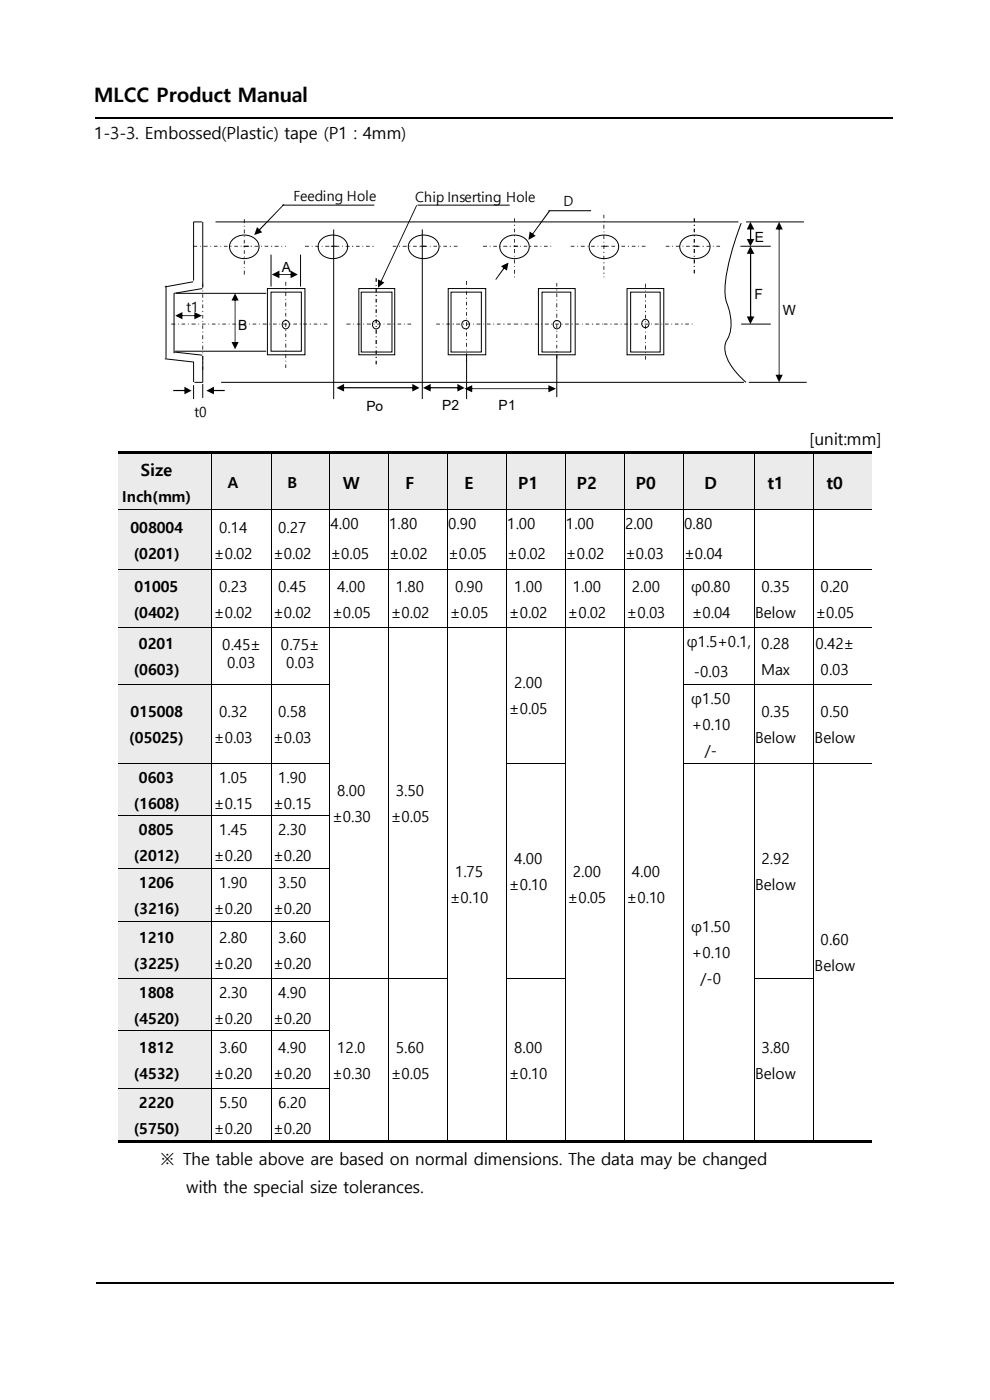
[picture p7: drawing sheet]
<svg xmlns="http://www.w3.org/2000/svg" width="210mm" height="297mm" viewBox="0 0 210 297" stroke-linecap="round" stroke-linejoin="round" font-family="sans-serif">
<defs><g id="words">
<text font-size="4.2" x="20" y="21.6">MLCC Product Manual</text>
<g font-size="3.6">
<text x="20" y="29.5">1-3-3. Embossed(Plastic) tape (P1 : 4mm)</text>
<text x="171.7" y="94.3">[unit:mm]</text>
<text x="29.9" y="100.9">Size</text>
<text x="72.7" y="103.6">W</text>
<text x="86" y="103.6">F</text>
<text x="98.6" y="103.6">E</text>
<text x="109.9" y="103.6">P1</text>
<text x="122.3" y="103.6">P2</text>
<text x="134.9" y="103.6">P0</text>
<text x="149.4" y="103.6">D</text>
<text x="162.8" y="103.6">t1</text>
<text x="175.3" y="103.6">t0</text>
<text x="34.1" y="247.1">※ The table above are based on normal dimensions. The data may be changed</text>
<text x="39.5" y="253.2">with the special size tolerances.</text>
</g>
<g font-size="3.2">
<text x="25.9" y="106.5">Inch(mm)</text>
<text x="48.3" y="103.5">A</text>
<text x="61" y="103.5">B</text>
<text x="27.7" y="113">008004</text>
<text x="46.5" y="113">0.14</text>
<text x="59" y="113">0.27</text>
<text x="70.1" y="112.2">4.00</text>
<text x="82.6" y="112.2">1.80</text>
<text x="95.1" y="112.2">0.90</text>
<text x="107.6" y="112.2">1.00</text>
<text x="120.1" y="112.2">1.00</text>
<text x="132.6" y="112.2">2.00</text>
<text x="145.1" y="112.2">0.80</text>
<text x="28.4" y="118.5">(0201)</text>
<text x="45.4" y="118.5">±0.02</text>
<text x="57.9" y="118.5">±0.02</text>
<text x="70.1" y="118.5">±0.05</text>
<text x="82.6" y="118.5">±0.02</text>
<text x="95.1" y="118.5">±0.05</text>
<text x="107.6" y="118.5">±0.02</text>
<text x="120.1" y="118.5">±0.02</text>
<text x="132.6" y="118.5">±0.03</text>
<text x="145.1" y="118.5">±0.04</text>
<text x="28.5" y="125.6">01005</text>
<text x="46.5" y="125.6">0.23</text>
<text x="59" y="125.6">0.45</text>
<text x="71.5" y="125.6">4.00</text>
<text x="84" y="125.6">1.80</text>
<text x="96.5" y="125.6">0.90</text>
<text x="109.1" y="125.6">1.00</text>
<text x="121.5" y="125.6">1.00</text>
<text x="134" y="125.6">2.00</text>
<text x="146.6" y="125.6">φ0.80</text>
<text x="161.5" y="125.6">0.35</text>
<text x="174.1" y="125.6">0.20</text>
<text x="28.4" y="131.1">(0402)</text>
<text x="45.4" y="131.1">±0.02</text>
<text x="57.9" y="131.1">±0.02</text>
<text x="70.4" y="131.1">±0.05</text>
<text x="82.9" y="131.1">±0.02</text>
<text x="95.4" y="131.1">±0.05</text>
<text x="108" y="131.1">±0.02</text>
<text x="120.4" y="131.1">±0.02</text>
<text x="132.9" y="131.1">±0.03</text>
<text x="146.7" y="131.1">±0.04</text>
<text x="160.2" y="131.1">Below</text>
<text x="173" y="131.1">±0.05</text>
<text x="29.5" y="137.8">0201</text>
<text x="47.2" y="137.9">0.45±</text>
<text x="59.6" y="137.9">0.75±</text>
<text x="145.7" y="137.3">φ1.5+0.1,</text>
<text x="161.5" y="137.8">0.28</text>
<text x="173" y="137.8">0.42±</text>
<text x="28.4" y="143.3">(0603)</text>
<text x="48.2" y="141.8">0.03</text>
<text x="60.7" y="141.8">0.03</text>
<text x="147.2" y="143.7">-0.03</text>
<text x="161.5" y="143.3">Max</text>
<text x="174.1" y="143.3">0.03</text>
<text x="109.1" y="146.1">2.00</text>
<text x="146.6" y="149.4">φ1.50</text>
<text x="27.7" y="152.1">015008</text>
<text x="46.5" y="152.1">0.32</text>
<text x="59" y="152.1">0.58</text>
<text x="107.9" y="151.6">±0.05</text>
<text x="146.7" y="154.9">+0.10</text>
<text x="161.5" y="152.1">0.35</text>
<text x="174.1" y="152.1">0.50</text>
<text x="27.4" y="157.6">(05025)</text>
<text x="45.4" y="157.6">±0.03</text>
<text x="57.9" y="157.6">±0.03</text>
<text x="149.5" y="160.4">/-</text>
<text x="160.2" y="157.6">Below</text>
<text x="172.8" y="157.6">Below</text>
<text x="29.5" y="166">0603</text>
<text x="46.5" y="166">1.05</text>
<text x="59" y="166">1.90</text>
<text x="28.4" y="171.5">(1608)</text>
<text x="45.4" y="171.5">±0.15</text>
<text x="57.9" y="171.5">±0.15</text>
<text x="71.5" y="168.9">8.00</text>
<text x="84" y="168.9">3.50</text>
<text x="29.5" y="177.2">0805</text>
<text x="46.5" y="177.2">1.45</text>
<text x="59" y="177.2">2.30</text>
<text x="70.4" y="174.4">±0.30</text>
<text x="82.9" y="174.4">±0.05</text>
<text x="28.4" y="182.7">(2012)</text>
<text x="45.4" y="182.7">±0.20</text>
<text x="57.9" y="182.7">±0.20</text>
<text x="109.1" y="183.3">4.00</text>
<text x="161.5" y="183.3">2.92</text>
<text x="29.5" y="188.4">1206</text>
<text x="46.5" y="188.4">1.90</text>
<text x="59" y="188.4">3.50</text>
<text x="95.4" y="191.6">±0.10</text>
<text x="96.5" y="186.1">1.75</text>
<text x="107.9" y="188.8">±0.10</text>
<text x="120.4" y="191.6">±0.05</text>
<text x="121.5" y="186.1">2.00</text>
<text x="132.9" y="191.6">±0.10</text>
<text x="134" y="186.1">4.00</text>
<text x="160.2" y="188.8">Below</text>
<text x="28.4" y="193.9">(3216)</text>
<text x="45.4" y="193.9">±0.20</text>
<text x="57.9" y="193.9">±0.20</text>
<text x="146.6" y="197.8">φ1.50</text>
<text x="29.5" y="200.1">1210</text>
<text x="46.5" y="200.1">2.80</text>
<text x="59" y="200.1">3.60</text>
<text x="146.7" y="203.3">+0.10</text>
<text x="174.1" y="200.6">0.60</text>
<text x="28.4" y="205.5">(3225)</text>
<text x="45.4" y="205.5">±0.20</text>
<text x="57.9" y="205.5">±0.20</text>
<text x="148.6" y="208.8">/-0</text>
<text x="172.8" y="206">Below</text>
<text x="29.5" y="211.7">1808</text>
<text x="46.5" y="211.7">2.30</text>
<text x="59" y="211.7">4.90</text>
<text x="28.4" y="217.2">(4520)</text>
<text x="45.4" y="217.2">±0.20</text>
<text x="57.9" y="217.2">±0.20</text>
<text x="29.5" y="223.4">1812</text>
<text x="46.5" y="223.4">3.60</text>
<text x="59" y="223.4">4.90</text>
<text x="71.5" y="223.4">12.0</text>
<text x="84" y="223.4">5.60</text>
<text x="109.1" y="223.4">8.00</text>
<text x="161.5" y="223.4">3.80</text>
<text x="28.4" y="228.9">(4532)</text>
<text x="45.4" y="228.9">±0.20</text>
<text x="57.9" y="228.9">±0.20</text>
<text x="70.4" y="228.9">±0.30</text>
<text x="82.9" y="228.9">±0.05</text>
<text x="108" y="228.9">±0.10</text>
<text x="160.2" y="228.9">Below</text>
<text x="29.5" y="235">2220</text>
<text x="46.5" y="235">5.50</text>
<text x="59" y="235">6.20</text>
<text x="28.4" y="240.5">(5750)</text>
<text x="45.4" y="240.5">±0.20</text>
<text x="57.9" y="240.5">±0.20</text>
</g>
<g font-size="3">
<text x="62.2" y="42.6">Feeding Hole</text>
<text x="88.1" y="42.8">Chip Inserting Hole</text>
<text x="119.5" y="43.6">D</text>
<text x="160.1" y="51.3">E</text>
<text x="59.8" y="57.7">A</text>
<text x="160" y="63.4">F</text>
<text x="39.5" y="66.3">t1</text>
<text x="50.5" y="69.9">B</text>
<text x="166" y="66.8">W</text>
<text x="41.2" y="88.5">t0</text>
<text x="77.7" y="87.2">Po</text>
<text x="93.8" y="87">P2</text>
<text x="105.7" y="87">P1</text>
</g>
</g></defs>
<path d="M20.1 25h169.2" fill="none" stroke="#000" stroke-width=".34"/>
<path d="M20.3 272.2h169.3" fill="none" stroke="#000" stroke-width=".25"/>
<g fill="#eeece1">
<path d="M25 96.4h19.9v11.5h-19.9z" fill-rule="evenodd"/>
<path d="M25 96.4h19.9v6h-19.9z" fill-rule="evenodd"/>
<path d="M25 102.4h19.9v5.5h-19.9z" fill-rule="evenodd"/>
<path d="M45 96.4h12.4v11.5h-12.4z" fill-rule="evenodd"/>
<path d="M45 99.4h12.4v5.5h-12.4z" fill-rule="evenodd"/>
<path d="M57.6 96.4h12.3v11.5h-12.3z" fill-rule="evenodd"/>
<path d="M57.6 99.4h12.3v5.5h-12.3z" fill-rule="evenodd"/>
<path d="M70.1 96.4h12.3v11.5h-12.3z" fill-rule="evenodd"/>
<path d="M70.1 99.1h12.3v6.1h-12.3z" fill-rule="evenodd"/>
<path d="M82.5 96.4h12.4v11.5h-12.4z" fill-rule="evenodd"/>
<path d="M82.5 99.1h12.4v6.1h-12.4z" fill-rule="evenodd"/>
<path d="M95.1 96.4h12.3v11.5h-12.3z" fill-rule="evenodd"/>
<path d="M95.1 99.1h12.3v6.1h-12.3z" fill-rule="evenodd"/>
<path d="M107.6 96.4h12.3v11.5h-12.3z" fill-rule="evenodd"/>
<path d="M107.6 99.1h12.3v6.1h-12.3z" fill-rule="evenodd"/>
<path d="M120.1 96.4h12.3v11.5h-12.3z" fill-rule="evenodd"/>
<path d="M120.1 99.1h12.3v6.1h-12.3z" fill-rule="evenodd"/>
<path d="M132.6 96.4h12.3v11.5h-12.3z" fill-rule="evenodd"/>
<path d="M132.6 99.1h12.3v6.1h-12.3z" fill-rule="evenodd"/>
<path d="M145.1 96.4h14.8v11.5h-14.8z" fill-rule="evenodd"/>
<path d="M145.1 99.1h14.8v6.1h-14.8z" fill-rule="evenodd"/>
<path d="M160.1 96.4h12.4v11.5h-12.4z" fill-rule="evenodd"/>
<path d="M160.1 99.1h12.4v6.1h-12.4z" fill-rule="evenodd"/>
<path d="M172.6 96.4h12.4v11.5h-12.4z" fill-rule="evenodd"/>
<path d="M172.6 99.1h12.4v6.1h-12.4z" fill-rule="evenodd"/>
</g>
<g fill="#000">
<path d="M25 95.8h19.9v.6h-19.9z" fill-rule="evenodd"/>
<path d="M44.9 95.8h.5v.6h-.5z" fill-rule="evenodd"/>
<path d="M45.4 95.8h12v.6h-12z" fill-rule="evenodd"/>
<path d="M57.4 95.8h.5v.6h-.5z" fill-rule="evenodd"/>
<path d="M57.9 95.8h11.9v.6h-11.9z" fill-rule="evenodd"/>
<path d="M69.8 95.8h.6v.6h-.6z" fill-rule="evenodd"/>
<path d="M70.4 95.8h12v.6h-12z" fill-rule="evenodd"/>
<path d="M82.4 95.8h.5v.6h-.5z" fill-rule="evenodd"/>
<path d="M82.9 95.8h12v.6h-12z" fill-rule="evenodd"/>
<path d="M94.9 95.8h.5v.6h-.5z" fill-rule="evenodd"/>
<path d="M95.4 95.8h12v.6h-12z" fill-rule="evenodd"/>
<path d="M107.4 95.8h.5v.6h-.5z" fill-rule="evenodd"/>
<path d="M107.9 95.8h12v.6h-12z" fill-rule="evenodd"/>
<path d="M119.9 95.8h.5v.6h-.5z" fill-rule="evenodd"/>
<path d="M120.4 95.8h12v.6h-12z" fill-rule="evenodd"/>
<path d="M132.4 95.8h.5v.6h-.5z" fill-rule="evenodd"/>
<path d="M132.9 95.8h12v.6h-12z" fill-rule="evenodd"/>
<path d="M144.9 95.8h.6v.6h-.6z" fill-rule="evenodd"/>
<path d="M145.5 95.8h14.4v.6h-14.4z" fill-rule="evenodd"/>
<path d="M159.9 95.8h.5v.6h-.5z" fill-rule="evenodd"/>
<path d="M160.4 95.8h12.1v.6h-12.1z" fill-rule="evenodd"/>
<path d="M172.5 95.8h.5v.6h-.5z" fill-rule="evenodd"/>
<path d="M173 95.8h12v.6h-12z" fill-rule="evenodd"/>
</g>
<path d="M45 96.4v11.5M57.5 96.4v11.5M69.9 96.4v11.5M82.5 96.4v11.5M95 96.4v11.5M107.5 96.4v11.5M120 96.4v11.5M132.5 96.4v11.5M145 96.4v11.5M160 96.4v11.5M172.6 96.4v11.5" fill="none" stroke="#000" stroke-width=".21"/>
<g fill="#eeece1">
<path d="M25 108.1h19.9v12.7h-19.9z" fill-rule="evenodd"/>
<path d="M25 109h19.9v5.5h-19.9z" fill-rule="evenodd"/>
<path d="M25 114.5h19.9v5.5h-19.9z" fill-rule="evenodd"/>
</g>
<g fill="none" stroke="#000" stroke-width=".21">
<path d="M25 108h19.9M45 108.1v12.7M45 108h12.4M57.5 108.1v12.7M57.6 108h12.2M69.9 108.1v12.7M70 108h12.4M82.5 108.1v12.7M82.5 108h12.4M95 108.1v12.7M95.1 108h12.3M107.5 108.1v12.7"/>
<path d="M107.6 108h12.3M120 108.1v12.7M120.1 108h12.3M132.5 108.1v12.7M132.6 108h12.3M145 108.1v12.7M145.1 108h14.8M160 108.1v12.7M160.1 108h12.4M172.6 108.1v12.7M172.6 108h12.4"/>
</g>
<g fill="#000">
<path d="M44.9 107.9h.1v.2h-.1z" fill-rule="evenodd"/>
<path d="M57.4 107.9h.2v.2h-.2z" fill-rule="evenodd"/>
<path d="M69.8 107.9h.2v.2h-.2z" fill-rule="evenodd"/>
<path d="M82.4 107.9h.1v.2h-.1z" fill-rule="evenodd"/>
<path d="M94.9 107.9h.2v.2h-.2z" fill-rule="evenodd"/>
<path d="M107.4 107.9h.2v.2h-.2z" fill-rule="evenodd"/>
<path d="M119.9 107.9h.2v.2h-.2z" fill-rule="evenodd"/>
<path d="M132.4 107.9h.2v.2h-.2z" fill-rule="evenodd"/>
<path d="M144.9 107.9h.2v.2h-.2z" fill-rule="evenodd"/>
<path d="M159.9 107.9h.2v.2h-.2z" fill-rule="evenodd"/>
<path d="M172.5 107.9h.1v.2h-.1z" fill-rule="evenodd"/>
</g>
<g fill="#eeece1">
<path d="M25 121h19.9v12h-19.9z" fill-rule="evenodd"/>
<path d="M25 121.5h19.9v5.5h-19.9z" fill-rule="evenodd"/>
<path d="M25 127h19.9v5.5h-19.9z" fill-rule="evenodd"/>
</g>
<g fill="none" stroke="#000" stroke-width=".21">
<path d="M25 120.9h19.9M45 121v12M45 120.9h12.4M57.5 121v12M57.6 120.9h12.2M69.9 121v12M70 120.9h12.4M82.5 121v12M82.5 120.9h12.4M95 121v12M95.1 120.9h12.3M107.5 121v12"/>
<path d="M107.6 120.9h12.3M120 121v12M120.1 120.9h12.3M132.5 121v12M132.6 120.9h12.3M145 121v12M145.1 120.9h14.8M160 121v12M160.1 120.9h12.4M172.6 121v12M172.6 120.9h12.4"/>
</g>
<g fill="#000">
<path d="M44.9 120.8h.1v.2h-.1z" fill-rule="evenodd"/>
<path d="M57.4 120.8h.2v.2h-.2z" fill-rule="evenodd"/>
<path d="M69.8 120.8h.2v.2h-.2z" fill-rule="evenodd"/>
<path d="M82.4 120.8h.1v.2h-.1z" fill-rule="evenodd"/>
<path d="M94.9 120.8h.2v.2h-.2z" fill-rule="evenodd"/>
<path d="M107.4 120.8h.2v.2h-.2z" fill-rule="evenodd"/>
<path d="M119.9 120.8h.2v.2h-.2z" fill-rule="evenodd"/>
<path d="M132.4 120.8h.2v.2h-.2z" fill-rule="evenodd"/>
<path d="M144.9 120.8h.2v.2h-.2z" fill-rule="evenodd"/>
<path d="M159.9 120.8h.2v.2h-.2z" fill-rule="evenodd"/>
<path d="M172.5 120.8h.1v.2h-.1z" fill-rule="evenodd"/>
</g>
<g fill="#eeece1">
<path d="M25 133.2h19.9v12h-19.9z" fill-rule="evenodd"/>
<path d="M25 133.7h19.9v5.5h-19.9z" fill-rule="evenodd"/>
<path d="M25 139.2h19.9v5.5h-19.9z" fill-rule="evenodd"/>
</g>
<g fill="none" stroke="#000" stroke-width=".21">
<path d="M25 133.1h19.9M45 133.2v12M45 133.1h12.4M57.5 133.2v12M57.6 133.1h12.2M69.9 133.2v12M70 133.1h12.4M82.5 133.2v12M82.5 133.1h12.4M95 133.2v12M95.1 133.1h12.3M107.5 133.2v12"/>
<path d="M107.6 133.1h12.3M120 133.2v12M120.1 133.1h12.3M132.5 133.2v12M132.6 133.1h12.3M145 133.2v12M145.1 133.1h14.8M160 133.2v12M160.1 133.1h12.4M172.6 133.2v12M172.6 133.1h12.4"/>
</g>
<g fill="#000">
<path d="M44.9 133h.1v.2h-.1z" fill-rule="evenodd"/>
<path d="M57.4 133h.2v.2h-.2z" fill-rule="evenodd"/>
<path d="M69.8 133h.2v.2h-.2z" fill-rule="evenodd"/>
<path d="M82.4 133h.1v.2h-.1z" fill-rule="evenodd"/>
<path d="M94.9 133h.2v.2h-.2z" fill-rule="evenodd"/>
<path d="M107.4 133h.2v.2h-.2z" fill-rule="evenodd"/>
<path d="M119.9 133h.2v.2h-.2z" fill-rule="evenodd"/>
<path d="M132.4 133h.2v.2h-.2z" fill-rule="evenodd"/>
<path d="M144.9 133h.2v.2h-.2z" fill-rule="evenodd"/>
<path d="M159.9 133h.2v.2h-.2z" fill-rule="evenodd"/>
<path d="M172.5 133h.1v.2h-.1z" fill-rule="evenodd"/>
</g>
<g fill="#eeece1">
<path d="M25 145.4h19.9v16.4h-19.9z" fill-rule="evenodd"/>
<path d="M25 148.1h19.9v5.5h-19.9z" fill-rule="evenodd"/>
<path d="M25 153.6h19.9v5.5h-19.9z" fill-rule="evenodd"/>
</g>
<g fill="none" stroke="#000" stroke-width=".21">
<path d="M25 145.3h19.9M45 145.4v16.4M45 145.3h12.4M57.5 145.4v16.4M57.6 145.3h12.2M69.9 145.4v16.4M82.5 145.4v16.4M95 145.4v16.4M107.5 145.4v16.4M120 145.4v16.4M132.5 145.4v16.4M145 145.4v16.4"/>
<path d="M145.1 145.3h14.8M160 145.4v16.4M160.1 145.3h12.4M172.6 145.4v16.4M172.6 145.3h12.4"/>
</g>
<g fill="#000">
<path d="M44.9 145.2h.1v.2h-.1z" fill-rule="evenodd"/>
<path d="M57.4 145.2h.2v.2h-.2z" fill-rule="evenodd"/>
<path d="M69.8 145.2h.2v.2h-.2z" fill-rule="evenodd"/>
<path d="M82.4 145.2h.1v.2h-.1z" fill-rule="evenodd"/>
<path d="M94.9 145.2h.2v.2h-.2z" fill-rule="evenodd"/>
<path d="M107.4 145.2h.2v.2h-.2z" fill-rule="evenodd"/>
<path d="M119.9 145.2h.2v.2h-.2z" fill-rule="evenodd"/>
<path d="M132.4 145.2h.2v.2h-.2z" fill-rule="evenodd"/>
<path d="M144.9 145.2h.2v.2h-.2z" fill-rule="evenodd"/>
<path d="M159.9 145.2h.2v.2h-.2z" fill-rule="evenodd"/>
<path d="M172.5 145.2h.1v.2h-.1z" fill-rule="evenodd"/>
</g>
<g fill="#eeece1">
<path d="M25 162h19.9v11h-19.9z" fill-rule="evenodd"/>
<path d="M25 162h19.9v5.5h-19.9z" fill-rule="evenodd"/>
<path d="M25 167.5h19.9v5.5h-19.9z" fill-rule="evenodd"/>
</g>
<g fill="none" stroke="#000" stroke-width=".21">
<path d="M25 161.9h19.9M45 162v11M45 161.9h12.4M57.5 162v11M57.6 161.9h12.2M69.9 162v11M82.5 162v11M95 162v11M107.5 162v11M107.6 161.9h12.3M120 162v11M132.5 162v11"/>
<path d="M145 162v11M145.1 161.9h14.8M160 162v11M160.1 161.9h12.4M172.6 162v11M172.6 161.9h12.4"/>
</g>
<g fill="#000">
<path d="M44.9 161.8h.1v.2h-.1z" fill-rule="evenodd"/>
<path d="M57.4 161.8h.2v.2h-.2z" fill-rule="evenodd"/>
<path d="M69.8 161.8h.2v.2h-.2z" fill-rule="evenodd"/>
<path d="M82.4 161.8h.1v.2h-.1z" fill-rule="evenodd"/>
<path d="M94.9 161.8h.2v.2h-.2z" fill-rule="evenodd"/>
<path d="M107.4 161.8h.2v.2h-.2z" fill-rule="evenodd"/>
<path d="M119.9 161.8h.2v.2h-.2z" fill-rule="evenodd"/>
<path d="M132.4 161.8h.2v.2h-.2z" fill-rule="evenodd"/>
<path d="M144.9 161.8h.2v.2h-.2z" fill-rule="evenodd"/>
<path d="M159.9 161.8h.2v.2h-.2z" fill-rule="evenodd"/>
<path d="M172.5 161.8h.1v.2h-.1z" fill-rule="evenodd"/>
</g>
<g fill="#eeece1">
<path d="M25 173.1h19.9v11.1h-19.9z" fill-rule="evenodd"/>
<path d="M25 173.1h19.9v5.5h-19.9z" fill-rule="evenodd"/>
<path d="M25 178.6h19.9v5.6h-19.9z" fill-rule="evenodd"/>
</g>
<g fill="none" stroke="#000" stroke-width=".21">
<path d="M25 173.1h19.9M45 173.1v11.1M45 173.1h12.4M57.5 173.1v11.1M57.6 173.1h12.2M69.9 173.1v11.1M82.5 173.1v11.1M95 173.1v11.1M107.5 173.1v11.1M120 173.1v11.1M132.5 173.1v11.1M145 173.1v11.1"/>
<path d="M160 173.1v11.1M172.6 173.1v11.1"/>
</g>
<g fill="#000">
<path d="M44.9 173h.1v.1h-.1z" fill-rule="evenodd"/>
<path d="M57.4 173h.2v.1h-.2z" fill-rule="evenodd"/>
<path d="M69.8 173h.2v.1h-.2z" fill-rule="evenodd"/>
<path d="M82.4 173h.1v.1h-.1z" fill-rule="evenodd"/>
<path d="M94.9 173h.2v.1h-.2z" fill-rule="evenodd"/>
<path d="M107.4 173h.2v.1h-.2z" fill-rule="evenodd"/>
<path d="M119.9 173h.2v.1h-.2z" fill-rule="evenodd"/>
<path d="M132.4 173h.2v.1h-.2z" fill-rule="evenodd"/>
<path d="M144.9 173h.2v.1h-.2z" fill-rule="evenodd"/>
<path d="M159.9 173h.2v.1h-.2z" fill-rule="evenodd"/>
<path d="M172.5 173h.1v.1h-.1z" fill-rule="evenodd"/>
</g>
<g fill="#eeece1">
<path d="M25 184.3h19.9v11h-19.9z" fill-rule="evenodd"/>
<path d="M25 184.3h19.9v5.5h-19.9z" fill-rule="evenodd"/>
<path d="M25 189.8h19.9v5.5h-19.9z" fill-rule="evenodd"/>
</g>
<g fill="none" stroke="#000" stroke-width=".21">
<path d="M25 184.2h19.9M45 184.3v11M45 184.2h12.4M57.5 184.3v11M57.6 184.2h12.2M69.9 184.3v11M82.5 184.3v11M95 184.3v11M107.5 184.3v11M120 184.3v11M132.5 184.3v11M145 184.3v11"/>
<path d="M160 184.3v11M172.6 184.3v11"/>
</g>
<g fill="#000">
<path d="M44.9 184.1h.1v.2h-.1z" fill-rule="evenodd"/>
<path d="M57.4 184.1h.2v.2h-.2z" fill-rule="evenodd"/>
<path d="M69.8 184.1h.2v.2h-.2z" fill-rule="evenodd"/>
<path d="M82.4 184.1h.1v.2h-.1z" fill-rule="evenodd"/>
<path d="M94.9 184.1h.2v.2h-.2z" fill-rule="evenodd"/>
<path d="M107.4 184.1h.2v.2h-.2z" fill-rule="evenodd"/>
<path d="M119.9 184.1h.2v.2h-.2z" fill-rule="evenodd"/>
<path d="M132.4 184.1h.2v.2h-.2z" fill-rule="evenodd"/>
<path d="M144.9 184.1h.2v.2h-.2z" fill-rule="evenodd"/>
<path d="M159.9 184.1h.2v.2h-.2z" fill-rule="evenodd"/>
<path d="M172.5 184.1h.1v.2h-.1z" fill-rule="evenodd"/>
</g>
<g fill="#eeece1">
<path d="M25 195.5h19.9v11.9h-19.9z" fill-rule="evenodd"/>
<path d="M25 196h19.9v5.5h-19.9z" fill-rule="evenodd"/>
<path d="M25 201.5h19.9v5.4h-19.9z" fill-rule="evenodd"/>
</g>
<g fill="none" stroke="#000" stroke-width=".21">
<path d="M25 195.4h19.9M45 195.5v11.9M45 195.4h12.4M57.5 195.5v11.9M57.6 195.4h12.2M69.9 195.5v11.9M82.5 195.5v11.9M95 195.5v11.9M107.5 195.5v11.9M120 195.5v11.9M132.5 195.5v11.9M145 195.5v11.9"/>
<path d="M160 195.5v11.9M172.6 195.5v11.9"/>
</g>
<g fill="#000">
<path d="M44.9 195.3h.1v.2h-.1z" fill-rule="evenodd"/>
<path d="M57.4 195.3h.2v.2h-.2z" fill-rule="evenodd"/>
<path d="M69.8 195.3h.2v.2h-.2z" fill-rule="evenodd"/>
<path d="M82.4 195.3h.1v.2h-.1z" fill-rule="evenodd"/>
<path d="M94.9 195.3h.2v.2h-.2z" fill-rule="evenodd"/>
<path d="M107.4 195.3h.2v.2h-.2z" fill-rule="evenodd"/>
<path d="M119.9 195.3h.2v.2h-.2z" fill-rule="evenodd"/>
<path d="M132.4 195.3h.2v.2h-.2z" fill-rule="evenodd"/>
<path d="M144.9 195.3h.2v.2h-.2z" fill-rule="evenodd"/>
<path d="M159.9 195.3h.2v.2h-.2z" fill-rule="evenodd"/>
<path d="M172.5 195.3h.1v.2h-.1z" fill-rule="evenodd"/>
</g>
<g fill="#eeece1">
<path d="M25 207.6h19.9v11h-19.9z" fill-rule="evenodd"/>
<path d="M25 207.6h19.9v5.5h-19.9z" fill-rule="evenodd"/>
<path d="M25 213.1h19.9v5.5h-19.9z" fill-rule="evenodd"/>
</g>
<g fill="none" stroke="#000" stroke-width=".21">
<path d="M25 207.5h19.9M45 207.6v11M45 207.5h12.4M57.5 207.6v11M57.6 207.5h12.2M69.9 207.6v11M70 207.5h12.4M82.5 207.6v11M82.5 207.5h12.4M95 207.6v11M107.5 207.6v11M107.6 207.5h12.3"/>
<path d="M120 207.6v11M132.5 207.6v11M145 207.6v11M160 207.6v11M160.1 207.5h12.4M172.6 207.6v11"/>
</g>
<g fill="#000">
<path d="M44.9 207.4h.1v.2h-.1z" fill-rule="evenodd"/>
<path d="M57.4 207.4h.2v.2h-.2z" fill-rule="evenodd"/>
<path d="M69.8 207.4h.2v.2h-.2z" fill-rule="evenodd"/>
<path d="M82.4 207.4h.1v.2h-.1z" fill-rule="evenodd"/>
<path d="M94.9 207.4h.2v.2h-.2z" fill-rule="evenodd"/>
<path d="M107.4 207.4h.2v.2h-.2z" fill-rule="evenodd"/>
<path d="M119.9 207.4h.2v.2h-.2z" fill-rule="evenodd"/>
<path d="M132.4 207.4h.2v.2h-.2z" fill-rule="evenodd"/>
<path d="M144.9 207.4h.2v.2h-.2z" fill-rule="evenodd"/>
<path d="M159.9 207.4h.2v.2h-.2z" fill-rule="evenodd"/>
<path d="M172.5 207.4h.1v.2h-.1z" fill-rule="evenodd"/>
</g>
<g fill="#eeece1">
<path d="M25 218.8h19.9v12h-19.9z" fill-rule="evenodd"/>
<path d="M25 219.3h19.9v5.5h-19.9z" fill-rule="evenodd"/>
<path d="M25 224.8h19.9v5.5h-19.9z" fill-rule="evenodd"/>
</g>
<g fill="none" stroke="#000" stroke-width=".21">
<path d="M25 218.7h19.9M45 218.8v12M45 218.7h12.4M57.5 218.8v12M57.6 218.7h12.2M69.9 218.8v12M82.5 218.8v12M95 218.8v12M107.5 218.8v12M120 218.8v12M132.5 218.8v12M145 218.8v12"/>
<path d="M160 218.8v12M172.6 218.8v12"/>
</g>
<g fill="#000">
<path d="M44.9 218.6h.1v.2h-.1z" fill-rule="evenodd"/>
<path d="M57.4 218.6h.2v.2h-.2z" fill-rule="evenodd"/>
<path d="M69.8 218.6h.2v.2h-.2z" fill-rule="evenodd"/>
<path d="M82.4 218.6h.1v.2h-.1z" fill-rule="evenodd"/>
<path d="M94.9 218.6h.2v.2h-.2z" fill-rule="evenodd"/>
<path d="M107.4 218.6h.2v.2h-.2z" fill-rule="evenodd"/>
<path d="M119.9 218.6h.2v.2h-.2z" fill-rule="evenodd"/>
<path d="M132.4 218.6h.2v.2h-.2z" fill-rule="evenodd"/>
<path d="M144.9 218.6h.2v.2h-.2z" fill-rule="evenodd"/>
<path d="M159.9 218.6h.2v.2h-.2z" fill-rule="evenodd"/>
<path d="M172.5 218.6h.1v.2h-.1z" fill-rule="evenodd"/>
</g>
<g fill="#eeece1">
<path d="M25 231h19.9v11h-19.9z" fill-rule="evenodd"/>
<path d="M25 231h19.9v5.5h-19.9z" fill-rule="evenodd"/>
<path d="M25 236.5h19.9v5.5h-19.9z" fill-rule="evenodd"/>
</g>
<g fill="none" stroke="#000" stroke-width=".21">
<path d="M25 230.9h19.9M45 231v11M45 230.9h12.4M57.5 231v11M57.6 230.9h12.2M69.9 231v11M82.5 231v11M95 231v11M107.5 231v11M120 231v11M132.5 231v11M145 231v11"/>
<path d="M160 231v11M172.6 231v11"/>
</g>
<g fill="#000">
<path d="M44.9 230.8h.1v.2h-.1z" fill-rule="evenodd"/>
<path d="M57.4 230.8h.2v.2h-.2z" fill-rule="evenodd"/>
<path d="M69.8 230.8h.2v.2h-.2z" fill-rule="evenodd"/>
<path d="M82.4 230.8h.1v.2h-.1z" fill-rule="evenodd"/>
<path d="M94.9 230.8h.2v.2h-.2z" fill-rule="evenodd"/>
<path d="M107.4 230.8h.2v.2h-.2z" fill-rule="evenodd"/>
<path d="M119.9 230.8h.2v.2h-.2z" fill-rule="evenodd"/>
<path d="M132.4 230.8h.2v.2h-.2z" fill-rule="evenodd"/>
<path d="M144.9 230.8h.2v.2h-.2z" fill-rule="evenodd"/>
<path d="M159.9 230.8h.2v.2h-.2z" fill-rule="evenodd"/>
<path d="M172.5 230.8h.1v.2h-.1z" fill-rule="evenodd"/>
<path d="M25 242h19.9v.5h-19.9z" fill-rule="evenodd"/>
<path d="M44.9 242h.5v.5h-.5z" fill-rule="evenodd"/>
<path d="M45.4 242h12v.5h-12z" fill-rule="evenodd"/>
<path d="M57.4 242h.5v.5h-.5z" fill-rule="evenodd"/>
<path d="M57.9 242h11.9v.5h-11.9z" fill-rule="evenodd"/>
<path d="M69.8 242h.6v.5h-.6z" fill-rule="evenodd"/>
<path d="M70.4 242h12v.5h-12z" fill-rule="evenodd"/>
<path d="M82.4 242h.5v.5h-.5z" fill-rule="evenodd"/>
<path d="M82.9 242h12v.5h-12z" fill-rule="evenodd"/>
<path d="M94.9 242h.5v.5h-.5z" fill-rule="evenodd"/>
<path d="M95.4 242h12v.5h-12z" fill-rule="evenodd"/>
<path d="M107.4 242h.5v.5h-.5z" fill-rule="evenodd"/>
<path d="M107.9 242h12v.5h-12z" fill-rule="evenodd"/>
<path d="M119.9 242h.5v.5h-.5z" fill-rule="evenodd"/>
<path d="M120.4 242h12v.5h-12z" fill-rule="evenodd"/>
<path d="M132.4 242h.5v.5h-.5z" fill-rule="evenodd"/>
<path d="M132.9 242h12v.5h-12z" fill-rule="evenodd"/>
<path d="M144.9 242h.6v.5h-.6z" fill-rule="evenodd"/>
<path d="M145.5 242h14.4v.5h-14.4z" fill-rule="evenodd"/>
<path d="M159.9 242h.5v.5h-.5z" fill-rule="evenodd"/>
<path d="M160.4 242h12.1v.5h-12.1z" fill-rule="evenodd"/>
<path d="M172.5 242h.5v.5h-.5z" fill-rule="evenodd"/>
<path d="M173 242h12v.5h-12z" fill-rule="evenodd"/>
</g>
<path d="M68.2 50.8a3.5 3.5 0 0 1 5.5 1 2.72 2.72 0 0 1-3.1 3.1 2.61 2.61 0 0 1-2.8-3.7z" fill-rule="evenodd" fill="#fff"/>
<path d="M68.2 50.8a3.5 3.5 0 0 1 5.5 1 2.72 2.72 0 0 1-3.1 3.1 2.61 2.61 0 0 1-2.8-3.7z" fill="none" stroke="#000" stroke-width=".21"/>
<path d="M87.3 50.8a3.7 3.7 0 0 1 5.7 1 2.79 2.79 0 0 1-3.2 3.1 2.74 2.74 0 0 1-3.1-3.1z" fill-rule="evenodd" fill="#fff"/>
<path d="M87.3 50.8a3.7 3.7 0 0 1 5.7 1 2.79 2.79 0 0 1-3.2 3.1 2.74 2.74 0 0 1-3.1-3.1z" fill="none" stroke="#000" stroke-width=".21"/>
<path d="M106.7 50.8a3.5 3.5 0 0 1 5.5 1 2.72 2.72 0 0 1-3.1 3.1 2.72 2.72 0 0 1-3-3.1z" fill-rule="evenodd" fill="#fff"/>
<path d="M106.7 50.8a3.5 3.5 0 0 1 5.5 1 2.72 2.72 0 0 1-3.1 3.1 2.72 2.72 0 0 1-3-3.1z" fill="none" stroke="#000" stroke-width=".21"/>
<path d="M125.7 50.8a3.5 3.5 0 0 1 5.5 1 2.69 2.69 0 0 1-3.1 3.1 2.72 2.72 0 0 1-3-3.1z" fill-rule="evenodd" fill="#fff"/>
<path d="M125.7 50.8a3.5 3.5 0 0 1 5.5 1 2.69 2.69 0 0 1-3.1 3.1 2.72 2.72 0 0 1-3-3.1z" fill="none" stroke="#000" stroke-width=".21"/>
<path d="M144.9 50.8a3.6 3.6 0 0 1 5.6 1 2.74 2.74 0 0 1-3.1 3.1 2.74 2.74 0 0 1-3.1-3.1z" fill-rule="evenodd" fill="#fff"/>
<path d="M144.9 50.8a3.6 3.6 0 0 1 5.6 1 2.74 2.74 0 0 1-3.1 3.1 2.74 2.74 0 0 1-3.1-3.1z" fill="none" stroke="#000" stroke-width=".21"/>
<path d="M49.4 50.8a3.5 3.5 0 0 1 5.5 1 2.72 2.72 0 0 1-3.1 3.1 2.72 2.72 0 0 1-3-3.1z" fill-rule="evenodd" fill="#fff"/>
<path d="M49.4 50.8a3.5 3.5 0 0 1 5.5 1 2.72 2.72 0 0 1-3.1 3.1 2.72 2.72 0 0 1-3-3.1z" fill="none" stroke="#000" stroke-width=".21"/>
<path d="M76.1 61.2h7.6v14.1h-7.6z" fill-rule="evenodd" fill="#fff"/>
<path d="M76.1 61.2h7.6v14.1h-7.6z" fill="none" stroke="#000" stroke-width=".21"/>
<path d="M95.1 61.2h7.9v14.1h-7.9z" fill-rule="evenodd" fill="#fff"/>
<path d="M95.1 61.2h7.9v14.1h-7.9z" fill="none" stroke="#000" stroke-width=".21"/>
<path d="M114.2 61.2h7.8v14.1h-7.8z" fill-rule="evenodd" fill="#fff"/>
<path d="M114.2 61.2h7.8v14.1h-7.8z" fill="none" stroke="#000" stroke-width=".21"/>
<path d="M133 61.2h7.8v14.1h-7.8z" fill-rule="evenodd" fill="#fff"/>
<path d="M133 61.2h7.8v14.1h-7.8z" fill="none" stroke="#000" stroke-width=".21"/>
<path d="M56.7 61.2h8v14.1h-8z" fill-rule="evenodd" fill="#fff"/>
<path d="M45.7 47.1h110.9M56.7 61.2h8v14.1h-8zM46.9 81.1h110.9" fill="none" stroke="#000" stroke-width=".21"/>
<path d="M157.2 47.3l1 33.8a13.5 13.5 0 0 1-4.3-6.1 4.3 4.3 0 0 1 .8-3.8 10.4 10.4 0 0 0-.4-6.7 11.5 11.5 0 0 1-.3-5.9 61.1 61.1 0 0 1 3.2-11.3z" fill-rule="evenodd" fill="#fff"/>
<g fill="none" stroke="#000" stroke-width=".21">
<path d="M41 59.8l-6 1.1M42.8 47.1h-1.7v12.4M43 47.1v13.9M51.6 52.2h1.2M57.5 54v6.8M59.9 43.5h19.5M63.8 54v6.8M70.2 52.2h1.2M70.8 48.7v36M88.6 43.5h19.5M89.2 52.2h1.1M89.6 48.7v36"/>
<path d="M109 52.2h.9M116.3 44.7h9.1M128.1 52.2h.8M147.1 52.2h1M157.1 52.2h6.4M157.2 47.3a56.3 56.3 0 0 0-3.4 13 13.4 13.4 0 0 0 .9 5.5 7.9 7.9 0 0 1-.8 6.8 5.2 5.2 0 0 0 .9 4.5l1.9 2.5 1.5 1.5M158.2 47.1h12.3M35 76.1l6 .7M35.2 60.6v15.4M36.9 74.7l6 .7M37.2 74.5h19.3M37.3 62.2h19.2"/>
<path d="M41.1 76.7v4.3M42.9 61.2l-6 1v12.7M43 75.5v5.6h-1.8M57.5 62h6.4v12.5h-6.4zM60.1 68.2a.81 .81 0 0 1 1.1 .1 .81 .81 0 0 1 0 1.1 .81 .81 0 0 1-1.1 .1 1.02 1.02 0 0 1 0-1.3zM76.6 62h6.5v12.7h-6.5zM95.7 62h6.4v12.7h-6.4zM99 75.3v9.4M115 62h6.1v12.7h-6.1zM118.1 75.3v8.9M133.8 62h6.2v12.7h-6.2zM136.4 68a.85 .85 0 0 1 1.2 .2 .85 .85 0 0 1-.4 1.3 .85 .85 0 0 1-1-.4 .85 .85 0 0 1 .2-1.1z"/>
<path d="M157.2 68.7h6.3M41.1 81.7v3M43 81.4v3M158.8 81.1h12.3"/>
<circle cx="79.8" cy="68.8" r=".84"/>
<circle cx="98.8" cy="68.8" r=".85"/>
<circle cx="118.2" cy="68.8" r=".83"/>
</g>
<g fill="#000">
<path d="M41.1 52.2h.7v.1h-.7zM42.4 52.2h.2v.1h-.2zM43.2 52.2h.8v.1h-.8zM44.6 52.2h.2v.1h-.2zM45.4 52.2h.7v.1h-.7zM46.7 52.2h.2v.1h-.2zM47.5 52.2h.8v.1h-.8zM48.9 52.2h.2v.1h-.2zM49.7 52.2h.8v.1h-.8zM51.1 52.2h.1v.1h-.1zM51.8 52.2h.8v.1h-.8zM53.2 52.2h.2v.1h-.2zM54 52.2h.8v.1h-.8zM55.4 52.2h.1v.1h-.1zM56.1 52.2h.8v.1h-.8zM57.5 52.2h.2v.1h-.2zM58.3 52.2h.8v.1h-.8zM59.7 52.2h.2v.1h-.2zM60.5 52.2h.1v.1h-.1z"/>
<path d="M51.7 46.5h.2v.8h-.2zM51.7 47.9h.2v.2h-.2zM51.7 48.7h.2v.8h-.2zM51.7 50.1h.2v.2h-.2zM51.7 50.9h.2v.7h-.2zM51.7 52.2h.2v.3h-.2zM51.7 53.1h.2v.7h-.2zM51.7 54.4h.2v.3h-.2zM51.7 55.3h.2v.7h-.2zM51.7 56.6h.2v.2h-.2zM51.7 57.4h.2v.9h-.2z"/>
<path d="M59 58.2h2.9v.1h-2.9zM57.7 58.3l1.6-.9v1.6zM61.6 57.4l1.6 .9-1.6 .7z"/>
<path d="M60.2 43.3l-5.4 5.6 .1 .1 5.4-5.6zM54.5 48.2l-.6 1.7 1.7-.6z"/>
<path d="M60.5 59.8h.2v.8h-.2zM60.5 61.2h.2v.2h-.2zM60.5 62h.2v.8h-.2zM60.5 63.4h.2v.2h-.2zM60.5 64.2h.2v.8h-.2zM60.5 65.6h.2v.2h-.2zM60.5 66.4h.2v.7h-.2zM60.5 67.7h.2v.3h-.2zM60.5 68.6h.2v.7h-.2zM60.5 69.9h.2v.3h-.2zM60.5 70.8h.2v.7h-.2zM60.5 72.1h.2v.2h-.2zM60.5 72.9h.2v.8h-.2zM60.5 74.3h.2v.2h-.2zM60.5 75.1h.2v.8h-.2zM60.5 76.5h.2v.2h-.2zM60.5 77.3h.2v.8h-.2z"/>
<path d="M64.7 52.2h.8v.1h-.8zM66.1 52.2h.2v.1h-.2zM66.9 52.2h.7v.1h-.7zM68.2 52.2h.2v.1h-.2zM69 52.2h.8v.1h-.8zM70.4 52.2h.2v.1h-.2zM71.2 52.2h.8v.1h-.8zM72.6 52.2h.1v.1h-.1zM73.3 52.2h.9v.1h-.9zM74.7 52.2h.2v.1h-.2zM75.5 52.2h.8v.1h-.8zM76.9 52.2h.1v.1h-.1zM77.6 52.2h.8v.1h-.8zM79 52.2h.2v.1h-.2z"/>
<path d="M79.7 59h.2v.8h-.2zM79.7 60.5h.2v.1h-.2zM79.7 61.2h.2v.8h-.2zM79.7 62.6h.2v.2h-.2zM79.7 63.4h.2v.8h-.2zM79.7 64.8h.2v.2h-.2zM79.7 65.6h.2v.8h-.2zM79.7 67h.2v.1h-.2zM79.7 67.7h.2v.9h-.2zM79.7 69.2h.2v.1h-.2zM79.7 69.9h.2v.9h-.2zM79.7 71.4h.2v.1h-.2zM79.7 72.1h.2v.9h-.2zM79.7 73.6h.2v.1h-.2zM79.7 74.3h.2v.8h-.2zM79.7 75.7h.2v.2h-.2zM79.7 76.5h.2v.8h-.2z"/>
<path d="M83.3 52.2h.8v.1h-.8zM84.7 52.2h.1v.1h-.1zM85.4 52.2h.9v.1h-.9zM86.9 52.2h.1v.1h-.1zM87.6 52.2h.8v.1h-.8zM89 52.2h.2v.1h-.2zM89.7 52.2h.9v.1h-.9zM91.2 52.2h.2v.1h-.2zM91.9 52.2h.8v.1h-.8zM93.3 52.2h.2v.1h-.2zM94.1 52.2h.7v.1h-.7zM95.4 52.2h.3v.1h-.3zM96.3 52.2h.7v.1h-.7z"/>
<path d="M88.3 43.5l-7.6 16.3 .2 .1 7.6-16.3zM80.2 59.3v1.7l1.3-1.1z"/>
<path d="M98.9 59.6h.2v.9h-.2zM98.9 61h.2v.2h-.2zM98.9 61.8h.2v.8h-.2zM98.9 63.2h.2v.2h-.2zM98.9 64h.2v.8h-.2zM98.9 65.4h.2v.2h-.2zM98.9 66.2h.2v.8h-.2zM98.9 67.6h.2v.1h-.2zM98.9 68.3h.2v.9h-.2zM98.9 69.8h.2v.1h-.2zM98.9 70.5h.2v.9h-.2zM98.9 72h.2v.1h-.2zM98.9 72.7h.2v.9h-.2zM98.9 74.2h.2v.1h-.2zM98.9 74.9h.2v.8h-.2zM98.9 76.3h.2v.2h-.2z"/>
<path d="M102.4 52.2h.9v.1h-.9zM103.9 52.2h.2v.1h-.2zM104.6 52.2h.8v.1h-.8zM106 52.2h.2v.1h-.2zM106.8 52.2h.8v.1h-.8zM108.1 52.2h.3v.1h-.3zM109 52.2h.7v.1h-.7zM110.3 52.2h.2v.1h-.2zM111.1 52.2h.7v.1h-.7zM112.4 52.2h.3v.1h-.3zM113.3 52.2h.7v.1h-.7zM114.6 52.2h.2v.1h-.2zM115.4 52.2h.8v.1h-.8zM116.8 52.2h.1v.1h-.1z"/>
<path d="M106.9 56.6l-1.8 2.7 .1 .1 1.9-2.6zM106.3 56.5l1.2 .9 .4-1.7z"/>
<path d="M109.1 46.3h.1v.8h-.1zM109.1 47.7h.1v.2h-.1zM109.1 48.5h.1v.8h-.1zM109.1 49.9h.1v.2h-.1zM109.1 50.7h.1v.8h-.1zM109.1 52.1h.1v.1h-.1zM109.1 52.8h.1v.9h-.1zM109.1 54.3h.1v.1h-.1zM109.1 55h.1v.9h-.1zM109.1 56.5h.1v.1h-.1zM109.1 57.2h.1v.9h-.1zM109.1 58.7h.1v.1h-.1z"/>
<path d="M116.5 44.6l-3.7 5.2 .1 .1 3.8-5.1zM112.4 49.1l-.3 1.8 1.5-.9z"/>
<path d="M121.1 52.2h.7v.1h-.7zM122.4 52.2h.2v.1h-.2zM123.2 52.2h.8v.1h-.8zM124.6 52.2h.2v.1h-.2zM125.4 52.2h.8v.1h-.8zM126.7 52.2h.2v.1h-.2zM127.5 52.2h.8v.1h-.8zM128.9 52.2h.2v.1h-.2zM129.7 52.2h.8v.1h-.8zM131.1 52.2h.1v.1h-.1zM131.8 52.2h.8v.1h-.8zM133.2 52.2h.2v.1h-.2zM134 52.2h.8v.1h-.8zM135.4 52.2h.2v.1h-.2zM136.1 52.2h.8v.1h-.8z"/>
<path d="M128 45.6h.2v.7h-.2zM128 46.9h.2v.2h-.2zM128 47.7h.2v.8h-.2zM128 49.1h.2v.2h-.2zM128 49.9h.2v.8h-.2zM128 51.3h.2v.2h-.2zM128 52.1h.2v.7h-.2zM128 53.4h.2v.3h-.2zM128 54.3h.2v.7h-.2zM128 55.6h.2v.3h-.2zM128 56.5h.2v.7h-.2zM128 57.8h.2v.3h-.2zM128 58.7h.2v.1h-.2z"/>
<path d="M141.2 52.2h.8v.1h-.8zM142.6 52.2h.1v.1h-.1zM143.3 52.2h.9v.1h-.9zM144.8 52.2h.1v.1h-.1zM145.5 52.2h.8v.1h-.8zM146.9 52.2h.2v.1h-.2zM147.7 52.2h.7v.1h-.7zM149 52.2h.3v.1h-.3zM149.9 52.2h.7v.1h-.7zM151.2 52.2h.2v.1h-.2zM152 52.2h.7v.1h-.7z"/>
<path d="M147.2 46.3h.2v.8h-.2zM147.2 47.7h.2v.2h-.2zM147.2 48.5h.2v.8h-.2zM147.2 49.9h.2v.2h-.2zM147.2 50.7h.2v.8h-.2zM147.2 52.1h.2v.1h-.2zM147.2 52.8h.2v.9h-.2zM147.2 54.3h.2v.1h-.2zM147.2 55h.2v.9h-.2zM147.2 56.5h.2v.1h-.2zM147.2 57.2h.2v.8h-.2z"/>
<path d="M159.1 48.4h.2v2.6h-.2zM159.2 47.1l.8 1.6h-1.6zM158.4 50.7h1.6l-.8 1.5z"/>
<path d="M159.1 53.6h.2v13.8h-.2zM159.2 52.2l.8 1.6h-1.6zM158.4 67.1h1.6l-.8 1.6z"/>
<path d="M165.2 48.4h.2v31.4h-.2zM165.3 47.1l.7 1.6h-1.5zM164.5 79.5h1.5l-.7 1.6z"/>
<path d="M36.3 68.7h.9v.1h-.9zM37.8 68.7h.1v.1h-.1zM38.5 68.7h.8v.1h-.8zM39.9 68.7h.1v.1h-.1zM40.6 68.7h.9v.1h-.9zM42.1 68.7h.1v.1h-.1zM42.8 68.7h.8v.1h-.8zM44.2 68.7h.2v.1h-.2zM45 68.7h.7v.1h-.7zM46.3 68.7h.3v.1h-.3zM47.2 68.7h.7v.1h-.7zM48.5 68.7h.2v.1h-.2zM49.3 68.7h.7v.1h-.7zM50.6 68.7h.3v.1h-.3zM51.5 68.7h.7v.1h-.7zM52.8 68.7h.2v.1h-.2zM53.6 68.7h.8v.1h-.8zM54.9 68.7h.2v.1h-.2zM55.7 68.7h.9v.1h-.9zM57.1 68.7h.2v.1h-.2zM57.9 68.7h.8v.1h-.8zM59.3 68.7h.1v.1h-.1zM60 68.7h.9v.1h-.9zM61.5 68.7h.1v.1h-.1zM62.2 68.7h.8v.1h-.8zM63.6 68.7h.2v.1h-.2zM64.3 68.7h.8v.1h-.8zM65.7 68.7h.3v.1h-.3zM66.5 68.7h.8v.1h-.8zM67.9 68.7h.2v.1h-.2zM68.7 68.7h.7v.1h-.7z"/>
<path d="M38.4 66.9h3.1v.2h-3.1zM37.2 67l1.5-.8v1.5zM41.2 66.2l1.6 .8-1.6 .7z"/>
<path d="M42.9 60.2h.2v.8h-.2zM42.9 61.6h.2v.2h-.2zM42.9 62.4h.2v.8h-.2zM42.9 63.8h.2v.2h-.2zM42.9 64.6h.2v.8h-.2zM42.9 66h.2v.2h-.2zM42.9 66.8h.2v.8h-.2zM42.9 68.2h.2v.1h-.2zM42.9 69h.2v.8h-.2zM42.9 70.4h.2v.1h-.2zM42.9 71.1h.2v.9h-.2zM42.9 72.6h.2v.1h-.2zM42.9 73.3h.2v.9h-.2zM42.9 74.8h.2v.1h-.2zM42.9 75.5h.2v.8h-.2zM42.9 76.9h.2v.2h-.2zM42.9 77.7h.2v.8h-.2z"/>
<path d="M49.8 63.5h.2v9.3h-.2zM49.9 62.2l.7 1.6h-1.5zM49.1 72.6h1.5l-.7 1.5z"/>
<path d="M73.5 68.7h.8v.1h-.8zM74.9 68.7h.2v.1h-.2zM75.7 68.7h.8v.1h-.8zM77 68.7h.2v.1h-.2zM77.8 68.7h.9v.1h-.9zM79.2 68.7h.2v.1h-.2zM80 68.7h.8v.1h-.8zM81.4 68.7h.1v.1h-.1zM82.1 68.7h.8v.1h-.8zM83.5 68.7h.2v.1h-.2zM84.3 68.7h.8v.1h-.8zM85.7 68.7h.2v.1h-.2zM86.4 68.7h.8v.1h-.8z"/>
<path d="M92.5 68.7h.8v.1h-.8zM93.9 68.7h.2v.1h-.2zM94.7 68.7h.7v.1h-.7zM96 68.7h.3v.1h-.3zM96.8 68.7h.8v.1h-.8zM98.2 68.7h.2v.1h-.2zM99 68.7h.7v.1h-.7zM100.3 68.7h.2v.1h-.2zM101.1 68.7h.8v.1h-.8zM102.5 68.7h.2v.1h-.2zM103.3 68.7h.8v.1h-.8zM104.6 68.7h.2v.1h-.2zM105.4 68.7h.8v.1h-.8zM106.8 68.7h.2v.1h-.2zM107.6 68.7h.8v.1h-.8zM109 68.7h.1v.1h-.1z"/>
<path d="M109.1 68.7h.8v.1h-.8zM110.5 68.7h.2v.1h-.2zM111.3 68.7h.8v.1h-.8zM112.7 68.7h.2v.1h-.2zM113.5 68.7h.7v.1h-.7zM114.8 68.7h.2v.1h-.2zM115.6 68.7h.8v.1h-.8zM116.9 68.7h.3v.1h-.3zM117.8 68.7h.7v.1h-.7zM119.1 68.7h.2v.1h-.2zM119.9 68.7h.7v.1h-.7zM121.2 68.7h.3v.1h-.3zM122.1 68.7h.8v.1h-.8zM123.4 68.7h.2v.1h-.2zM124.2 68.7h.8v.1h-.8zM125.6 68.7h.2v.1h-.2zM126.4 68.7h.8v.1h-.8zM127.8 68.7h.1v.1h-.1z"/>
<path d="M118 60h.2v.8h-.2zM118 61.4h.2v.2h-.2zM118 62.2h.2v.8h-.2zM118 63.6h.2v.2h-.2zM118 64.3h.2v.9h-.2zM118 65.8h.2v.2h-.2zM118 66.5h.2v.9h-.2zM118 68h.2v.2h-.2zM118 68.7h.2v.9h-.2zM118 70.2h.2v.2h-.2zM118 71h.2v.7h-.2zM118 72.3h.2v.3h-.2zM118 73.2h.2v.7h-.2zM118 74.5h.2v.3h-.2zM118 75.4h.2v.7h-.2z"/>
<path d="M128.1 68.7h.8v.1h-.8zM129.5 68.7h.2v.1h-.2zM130.3 68.7h.8v.1h-.8zM131.7 68.7h.1v.1h-.1zM132.4 68.7h.8v.1h-.8zM133.8 68.7h.1v.1h-.1zM134.5 68.7h.9v.1h-.9zM136 68.7h.1v.1h-.1zM136.7 68.7h.8v.1h-.8zM138.1 68.7h.2v.1h-.2zM138.9 68.7h.8v.1h-.8zM140.3 68.7h.2v.1h-.2zM141.1 68.7h.7v.1h-.7zM142.4 68.7h.2v.1h-.2zM143.2 68.7h.7v.1h-.7zM144.5 68.7h.3v.1h-.3zM145.4 68.7h.7v.1h-.7zM146.7 68.7h.2v.1h-.2z"/>
<path d="M136.8 60.2h.2v.8h-.2zM136.8 61.6h.2v.2h-.2zM136.8 62.4h.2v.8h-.2zM136.8 63.8h.2v.2h-.2zM136.8 64.6h.2v.8h-.2zM136.8 66h.2v.2h-.2zM136.8 66.8h.2v.8h-.2zM136.8 68.2h.2v.1h-.2zM136.8 69h.2v.8h-.2zM136.8 70.4h.2v.1h-.2zM136.8 71.1h.2v.9h-.2zM136.8 72.6h.2v.1h-.2zM136.8 73.3h.2v.9h-.2zM136.8 74.8h.2v.1h-.2zM136.8 75.5h.2v.8h-.2z"/>
<path d="M36.7 82.7h2.7v.3h-2.7zM39.1 82l1.5 .9-1.5 .8z"/>
<path d="M45.1 82.7v.3h2.6v-.3zM43.8 82.9l1.6 .8v-1.7z"/>
<path d="M72.6 82.1h15.1v.3h-15.1zM71.4 82.3l1.6-.9v1.7zM87.5 81.4l1.5 .9-1.5 .8z"/>
<path d="M91.1 82.1h6.2v.3h-6.2zM89.7 82.3l1.7-.9v1.7zM97 81.4l1.6 .9-1.6 .8z"/>
<path d="M99.9 82.4h16.8v.1h-16.8zM98.6 82.5l1.6-.8v1.5zM116.3 81.7l1.6 .8-1.6 .7z"/>
</g>
<use href="#words"/>
</svg>
